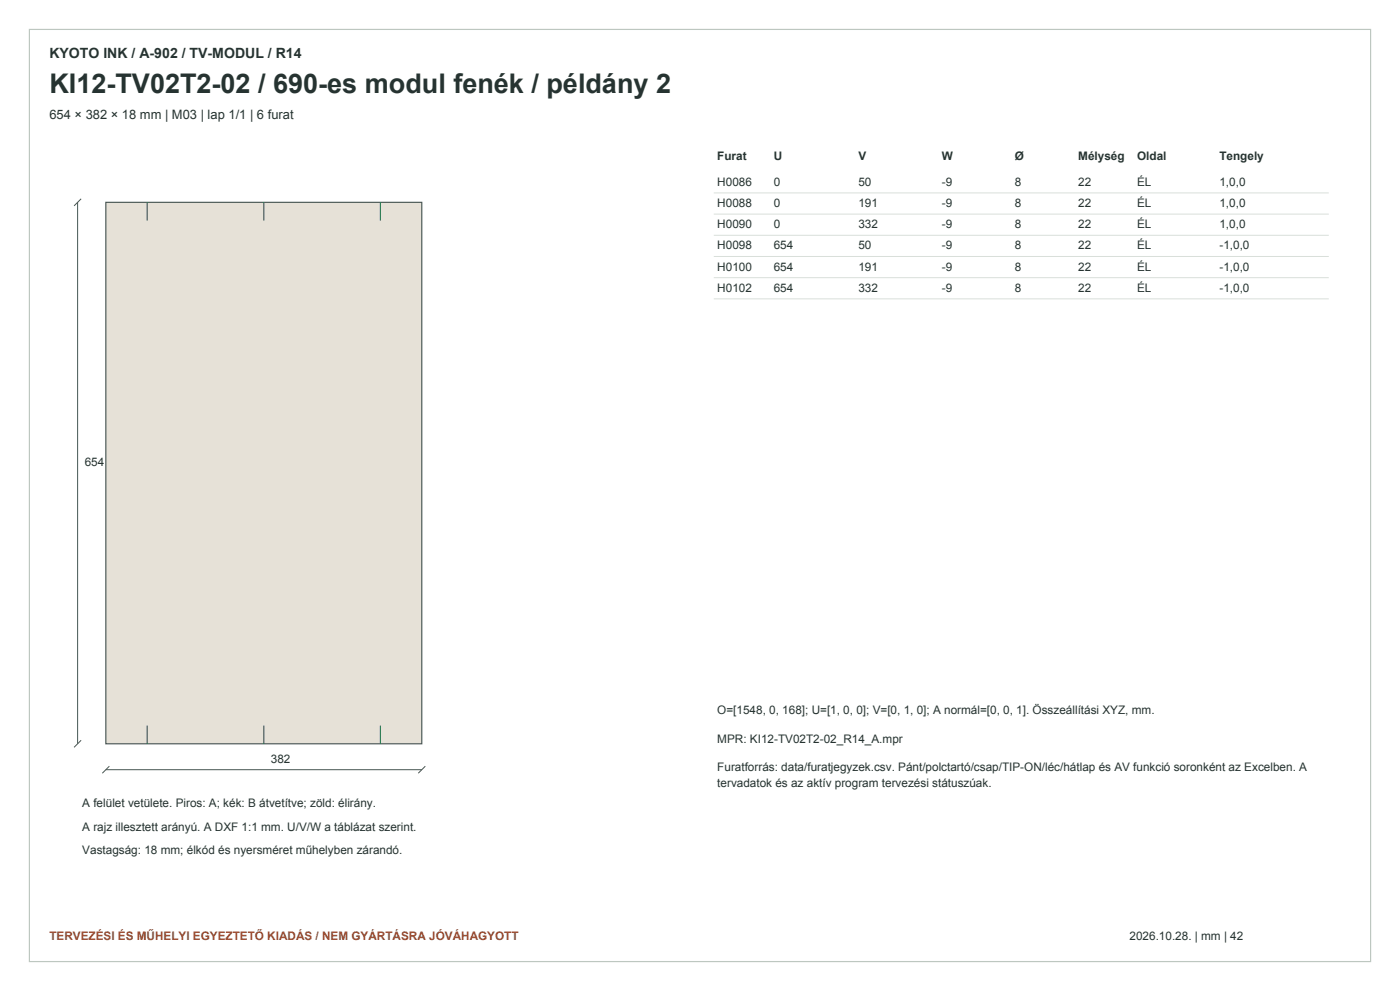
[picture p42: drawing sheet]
<svg xmlns="http://www.w3.org/2000/svg" width="420mm" height="297mm" viewBox="0 0 420 297" stroke-linecap="round" stroke-linejoin="round" font-family="sans-serif">
<defs><g id="words">
<text font-size="8.1" fill="#263331" x="14.8" y="27.9">KI12-TV02T2-02 / 690-es modul fenék / példány 2</text>
<text font-size="4.2" fill="#263331" x="14.8" y="17.3">KYOTO INK / A-902 / TV-MODUL / R14</text>
<text font-size="3.9" fill="#263331" x="14.8" y="35.6">654 × 382 × 18 mm | M03 | lap 1/1 | 6 furat</text>
<g font-size="3.5" fill="#263331">
<text x="215.2" y="47.9">Furat</text>
<text x="232.1" y="47.9">U</text>
<text x="257.5" y="47.9">V</text>
<text x="282.6" y="47.9">W</text>
<text x="304.4" y="47.9">Ø</text>
<text x="323.5" y="47.9">Mélység</text>
<text x="341.1" y="47.9">Oldal</text>
<text x="365.8" y="47.9">Tengely</text>
<text x="215.2" y="55.7">H0086</text>
<text x="232.1" y="55.7">0</text>
<text x="257.5" y="55.7">50</text>
<text x="282.6" y="55.7">-9</text>
<text x="304.4" y="55.7">8</text>
<text x="323.5" y="55.7">22</text>
<text x="341.1" y="55.7">ÉL</text>
<text x="365.8" y="55.7">1,0,0</text>
<text x="215.2" y="62.1">H0088</text>
<text x="232.1" y="62.1">0</text>
<text x="257.5" y="62.1">191</text>
<text x="282.6" y="62.1">-9</text>
<text x="304.4" y="62.1">8</text>
<text x="323.5" y="62.1">22</text>
<text x="341.1" y="62.1">ÉL</text>
<text x="365.8" y="62.1">1,0,0</text>
<text x="215.2" y="68.4">H0090</text>
<text x="232.1" y="68.4">0</text>
<text x="257.5" y="68.4">332</text>
<text x="282.6" y="68.4">-9</text>
<text x="304.4" y="68.4">8</text>
<text x="323.5" y="68.4">22</text>
<text x="341.1" y="68.4">ÉL</text>
<text x="365.8" y="68.4">1,0,0</text>
<text x="215.2" y="74.8">H0098</text>
<text x="232.1" y="74.8">654</text>
<text x="257.5" y="74.8">50</text>
<text x="282.6" y="74.8">-9</text>
<text x="304.4" y="74.8">8</text>
<text x="323.5" y="74.8">22</text>
<text x="341.1" y="74.8">ÉL</text>
<text x="365.8" y="74.8">-1,0,0</text>
<text x="215.2" y="81.1">H0100</text>
<text x="232.1" y="81.1">654</text>
<text x="257.5" y="81.1">191</text>
<text x="282.6" y="81.1">-9</text>
<text x="304.4" y="81.1">8</text>
<text x="323.5" y="81.1">22</text>
<text x="341.1" y="81.1">ÉL</text>
<text x="365.8" y="81.1">-1,0,0</text>
<text x="215.2" y="87.5">H0102</text>
<text x="232.1" y="87.5">654</text>
<text x="257.5" y="87.5">332</text>
<text x="282.6" y="87.5">-9</text>
<text x="304.4" y="87.5">8</text>
<text x="323.5" y="87.5">22</text>
<text x="341.1" y="87.5">ÉL</text>
<text x="365.8" y="87.5">-1,0,0</text>
<text x="25.4" y="139.7">654</text>
<text x="215.2" y="214.1">O=[1548, 0, 168]; U=[1, 0, 0]; V=[0, 1, 0]; A normál=[0, 0, 1]. Összeállítási XYZ, mm.</text>
<text x="215.2" y="222.6">MPR: KI12-TV02T2-02_R14_A.mpr</text>
<text x="81.3" y="228.6">382</text>
<text x="215.2" y="231">Furatforrás: data/furatjegyzek.csv. Pánt/polctartó/csap/TIP-ON/léc/hátlap és AV funkció soronként az Excelben. A</text>
<text x="215.2" y="236">tervadatok és az aktív program tervezési státuszúak.</text>
<text x="24.7" y="242">A felület vetülete. Piros: A; kék: B átvetítve; zöld: élirány.</text>
<text x="24.7" y="249">A rajz illesztett arányú. A DXF 1:1 mm. U/V/W a táblázat szerint.</text>
<text x="24.7" y="256.1">Vastagság: 18 mm; élkód és nyersméret műhelyben zárandó.</text>
<text x="338.9" y="281.8">2026.10.28. | mm | 42</text>
</g>
<text font-size="3.5" fill="#9a492e" x="14.8" y="281.8">TERVEZÉSI ÉS MŰHELYI EGYEZTETŐ KIADÁS / NEM GYÁRTÁSRA JÓVÁHAGYOTT</text>
</g></defs>
<path d="M8.8 8.8h402.4v279.4h-402.4z" fill="none" stroke="#bdc7c0" stroke-width=".35"/>
<path d="M31.7 60.6h94.8v162.3h-94.8z" fill-rule="evenodd" fill="#e6e1d7" stroke="#4a5955" stroke-width=".35"/>
<path d="M44.2 60.6v5.5M79.1 60.6v5.5M114.1 60.6v5.5M44.2 217.5v5.4M79.1 217.5v5.4M114.1 217.5v5.4" fill="none" stroke="#298153" stroke-width=".35"/>
<path d="M24.3 59.6l-2.1 2.1M23.3 60.6v162.3M24.3 221.9l-2.1 2.1M31.7 230.7h94.8M32.8 229.6l-2.1 2.1M127.6 229.6l-2.1 2.1" fill="none" stroke="#465854" stroke-width=".3"/>
<path d="M214.1 57.8h184.5M214.1 64.2h184.5M214.1 70.5h184.5M214.1 76.9h184.5M214.1 83.2h184.5M214.1 89.6h184.5" fill="none" stroke="#d9dfda" stroke-width=".3"/>
<use href="#words"/>
</svg>
